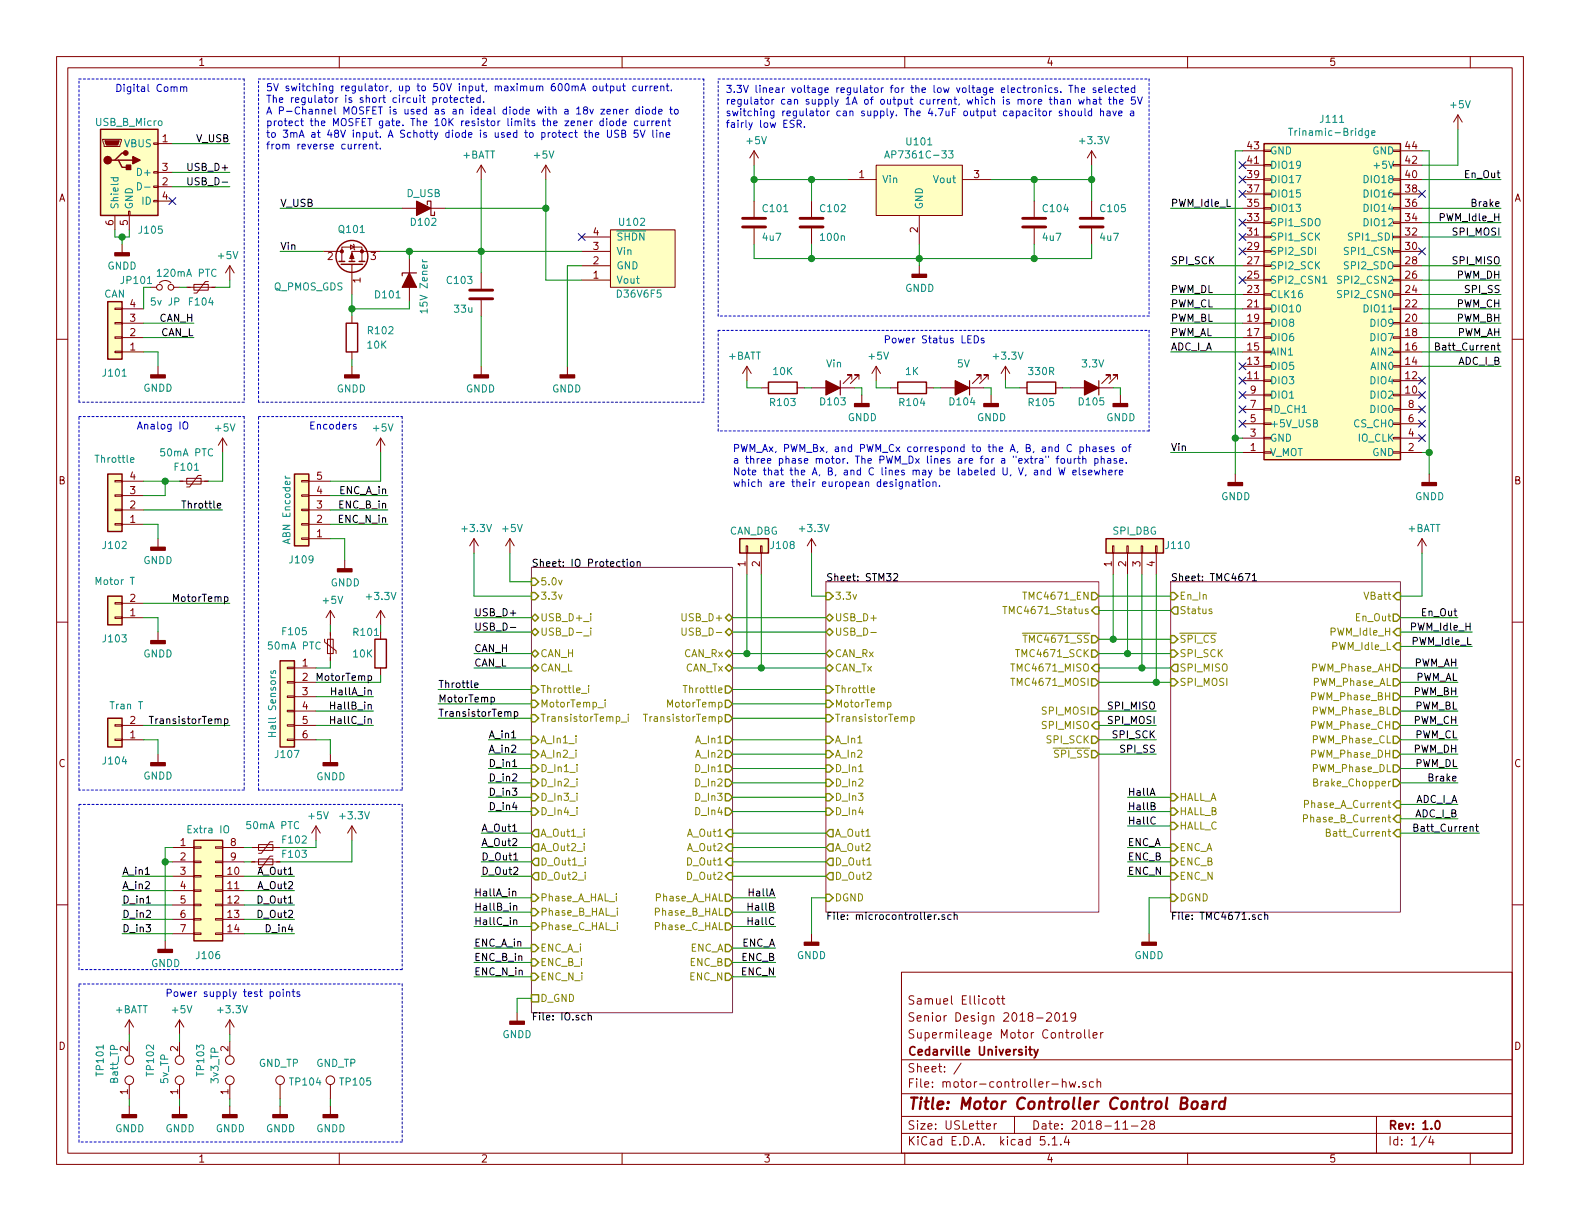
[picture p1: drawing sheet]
<svg xmlns="http://www.w3.org/2000/svg" width="279mm" height="216mm" viewBox="0 0 279 216" stroke-linecap="round" stroke-linejoin="round" font-family="sans-serif">
<defs><g id="words">
<text font-size="2.8" fill="#840000" x="160.4" y="196.2">Title: Motor Controller Control Board</text>
<g font-size="2.1" fill="#840000">
<text x="160.4" y="177.6">Samuel Ellicott</text>
<text x="160.4" y="183.6">Supermileage Motor Controller</text>
<text x="160.4" y="180.6">Senior Design 2018-2019</text>
<text x="160.4" y="189.6">Sheet: /</text>
<text x="160.4" y="186.6">Cedarville University</text>
<text x="160.4" y="192.3">File: motor-controller-hw.sch</text>
<text x="160.4" y="202.5">KiCad E.D.A. kicad 5.1.4</text>
<text x="160.4" y="199.7">Size: USLetter</text>
<text x="182.4" y="199.7">Date: 2018-11-28</text>
<text x="245.4" y="199.7">Rev: 1.0</text>
<text x="245.4" y="202.5">Id: 1/4</text>
</g>
<g font-size="1.8" fill="#840000">
<text x="35" y="11.6">1</text>
<text x="85" y="11.6">2</text>
<text x="135" y="11.6">3</text>
<text x="185" y="11.6">4</text>
<text x="235" y="11.6">5</text>
<text x="28.7" y="25.1">1</text>
<text x="220.6" y="29">41</text>
<text x="220.6" y="26.4">43</text>
<text x="248.6" y="29">42</text>
<text x="248.6" y="26.4">44</text>
<text x="10.4" y="35.6">A</text>
<text x="28.7" y="32.8">2</text>
<text x="28.7" y="30.2">3</text>
<text x="28.7" y="35.3">4</text>
<text x="151.9" y="31.5">1</text>
<text x="172.2" y="31.5">3</text>
<text x="220.6" y="34">37</text>
<text x="220.6" y="31.5">39</text>
<text x="248.6" y="34">38</text>
<text x="248.6" y="31.5">40</text>
<text x="267.8" y="35.6">A</text>
<text x="20.1" y="39.9" transform="rotate(-90 20.1 39.9)">6</text>
<text x="22.6" y="39.9" transform="rotate(-90 22.6 39.9)">5</text>
<text x="104.9" y="41.7">4</text>
<text x="162.3" y="41.1" transform="rotate(-90 162.3 41.1)">2</text>
<text x="220.6" y="41.7">31</text>
<text x="220.6" y="39.1">33</text>
<text x="220.6" y="36.6">35</text>
<text x="248.6" y="41.7">32</text>
<text x="248.6" y="39.1">34</text>
<text x="248.6" y="36.6">36</text>
<text x="57.9" y="46">2</text>
<text x="65.6" y="46">3</text>
<text x="104.9" y="46.7">2</text>
<text x="104.9" y="44.2">3</text>
<text x="220.6" y="46.7">27</text>
<text x="220.6" y="44.2">29</text>
<text x="248.6" y="46.7">28</text>
<text x="248.6" y="44.2">30</text>
<text x="63.8" y="50" transform="rotate(-90 63.8 50)">1</text>
<text x="104.9" y="49.3">1</text>
<text x="220.6" y="51.8">23</text>
<text x="220.6" y="49.3">25</text>
<text x="248.6" y="51.8">24</text>
<text x="248.6" y="49.3">26</text>
<text x="23" y="59.4">2</text>
<text x="23" y="56.9">3</text>
<text x="23" y="54.4">4</text>
<text x="220.6" y="59.4">17</text>
<text x="220.6" y="56.9">19</text>
<text x="220.6" y="54.4">21</text>
<text x="248.6" y="59.4">18</text>
<text x="248.6" y="56.9">20</text>
<text x="248.6" y="54.4">22</text>
<text x="23" y="62">1</text>
<text x="220.6" y="64.5">13</text>
<text x="220.6" y="62">15</text>
<text x="248.6" y="64.5">14</text>
<text x="248.6" y="62">16</text>
<text x="220.6" y="67.1">11</text>
<text x="221.1" y="69.6">9</text>
<text x="248.6" y="69.6">10</text>
<text x="248.6" y="67.1">12</text>
<text x="221.1" y="77.2">3</text>
<text x="221.1" y="74.7">5</text>
<text x="221.1" y="72.1">7</text>
<text x="249.1" y="77.2">4</text>
<text x="249.1" y="74.7">6</text>
<text x="249.1" y="72.1">8</text>
<text x="221.1" y="79.8">1</text>
<text x="249.1" y="79.8">2</text>
<text x="10.4" y="85.6">B</text>
<text x="23" y="89.9">2</text>
<text x="23" y="87.4">3</text>
<text x="23" y="84.8">4</text>
<text x="56" y="89.9">3</text>
<text x="56" y="87.4">4</text>
<text x="56" y="84.8">5</text>
<text x="267.8" y="85.6">B</text>
<text x="23" y="92.5">1</text>
<text x="56" y="95">1</text>
<text x="56" y="92.5">2</text>
<text x="131.8" y="100.2" transform="rotate(-90 131.8 100.2)">1</text>
<text x="134.4" y="100.2" transform="rotate(-90 134.4 100.2)">2</text>
<text x="196.6" y="100.2" transform="rotate(-90 196.6 100.2)">1</text>
<text x="199.1" y="100.2" transform="rotate(-90 199.1 100.2)">2</text>
<text x="201.7" y="100.2" transform="rotate(-90 201.7 100.2)">3</text>
<text x="204.2" y="100.2" transform="rotate(-90 204.2 100.2)">4</text>
<text x="23" y="106.4">2</text>
<text x="23" y="109">1</text>
<text x="53.5" y="117.9">1</text>
<text x="53.5" y="120.4">2</text>
<text x="53.5" y="122.9">3</text>
<text x="53.5" y="125.5">4</text>
<text x="23" y="130.6">1</text>
<text x="23" y="128">2</text>
<text x="53.5" y="128">5</text>
<text x="53.5" y="130.6">6</text>
<text x="10.4" y="135.6">C</text>
<text x="267.8" y="135.6">C</text>
<text x="31.9" y="149.6">1</text>
<text x="40.8" y="149.6">8</text>
<text x="31.9" y="152.1">2</text>
<text x="31.9" y="154.7">3</text>
<text x="40.3" y="154.7">10</text>
<text x="40.8" y="152.1">9</text>
<text x="31.9" y="157.2">4</text>
<text x="31.9" y="159.8">5</text>
<text x="40.3" y="157.2">11</text>
<text x="40.3" y="159.8">12</text>
<text x="31.9" y="162.3">6</text>
<text x="31.9" y="164.8">7</text>
<text x="40.3" y="162.3">13</text>
<text x="40.3" y="164.8">14</text>
<text x="10.4" y="185.6">D</text>
<text x="22.6" y="185.9" transform="rotate(-90 22.6 185.9)">2</text>
<text x="31.5" y="185.9" transform="rotate(-90 31.5 185.9)">2</text>
<text x="40.4" y="185.9" transform="rotate(-90 40.4 185.9)">2</text>
<text x="267.8" y="185.6">D</text>
<text x="22.6" y="193.5" transform="rotate(-90 22.6 193.5)">1</text>
<text x="31.5" y="193.5" transform="rotate(-90 31.5 193.5)">1</text>
<text x="40.4" y="193.5" transform="rotate(-90 40.4 193.5)">1</text>
<text x="35" y="205.5">1</text>
<text x="85" y="205.5">2</text>
<text x="135" y="205.5">3</text>
<text x="185" y="205.5">4</text>
<text x="235" y="205.5">5</text>
</g>
<g font-size="1.8" fill="#0000c2">
<text x="20.3" y="16.3">Digital Comm</text>
<text x="47" y="16.1">5V switching regulator, up to 50V input, maximum 600mA output current.</text>
<text x="128.3" y="16.4">3.3V linear voltage regulator for the low voltage electronics. The selected</text>
<text x="47" y="18.2">The regulator is short circuit protected.</text>
<text x="47" y="20.2">A P-Channel MOSFET is used as an ideal diode with a 18v zener diode to</text>
<text x="47" y="22.3">protect the MOSFET gate. The 10K resistor limits the zener diode current</text>
<text x="128.3" y="18.5">regulator can supply 1A of output current, which is more than what the 5V</text>
<text x="128.3" y="20.5">switching regulator can supply. The 4.7uF output capacitor should have a</text>
<text x="128.3" y="22.6">fairly low ESR.</text>
<text x="47" y="24.4">to 3mA at 48V input. A Schotty diode is used to protect the USB 5V line</text>
<text x="47" y="26.4">from reverse current.</text>
<text x="156.2" y="60.7">Power Status LEDs</text>
<text x="24.1" y="75.9">Analog IO</text>
<text x="54.6" y="75.9">Encoders</text>
<text x="129.5" y="79.9">PWM_Ax, PWM_Bx, and PWM_Cx correspond to the A, B, and C phases of</text>
<text x="129.5" y="82">a three phase motor. The PWM_Dx lines are for a &quot;extra&quot; fourth phase.</text>
<text x="129.5" y="84">Note that the A, B, and C lines may be labeled U, V, and W elsewhere</text>
<text x="129.5" y="86.1">which are their european designation.</text>
<text x="29.2" y="176.3">Power supply test points</text>
</g>
<g font-size="1.8" fill="#008484">
<text x="17" y="22.3">USB_B_Micro</text>
<text x="233.6" y="21.7">J111</text>
<text x="256.6" y="19.2">+5V</text>
<text x="22" y="26">VBUS</text>
<text x="81.8" y="28">+BATT</text>
<text x="94.5" y="28">+5V</text>
<text x="132.1" y="25.5">+5V</text>
<text x="157.5" y="28">AP7361C-33</text>
<text x="160.5" y="25.7">U101</text>
<text x="191.1" y="25.5">+3.3V</text>
<text x="224.5" y="29.8">DIO19</text>
<text x="224.5" y="27.3">GND</text>
<text x="228.8" y="24">Trinamic-Bridge</text>
<text x="242.7" y="27.3">GND</text>
<text x="243.4" y="29.8">+5V</text>
<text x="24.6" y="31.1">D+</text>
<text x="71.9" y="34.8">D_USB</text>
<text x="156" y="32.4">Vin</text>
<text x="165.2" y="32.4">Vout</text>
<text x="224.5" y="34.9">DIO15</text>
<text x="224.5" y="32.4">DIO17</text>
<text x="241.5" y="34.9">DIO16</text>
<text x="241.5" y="32.4">DIO18</text>
<text x="21" y="37.1" transform="rotate(-90 21 37.1)">Shield</text>
<text x="23.5" y="37.1" transform="rotate(-90 23.5 37.1)">GND</text>
<text x="24.7" y="41.3">J105</text>
<text x="25.1" y="36.2">ID</text>
<text x="60" y="41.2">Q101</text>
<text x="72.8" y="39.9">D102</text>
<text x="109.7" y="39.9">U102</text>
<text x="135" y="37.5">C101</text>
<text x="145.2" y="37.5">C102</text>
<text x="163.2" y="37.1" transform="rotate(-90 163.2 37.1)">GND</text>
<text x="184.6" y="37.5">C104</text>
<text x="194.7" y="37.5">C105</text>
<text x="224.5" y="40">SPI1_SDO</text>
<text x="224.5" y="37.5">DIO13</text>
<text x="241.5" y="40">DIO12</text>
<text x="241.5" y="37.5">DIO14</text>
<text x="19" y="47.7">GNDD</text>
<text x="38.7" y="45.8">+5V</text>
<text x="109" y="47.6">GND</text>
<text x="109" y="45.1">Vin</text>
<text x="109" y="42.5">SHDN</text>
<text x="135" y="42.6">4u7</text>
<text x="145.2" y="42.6">100n</text>
<text x="184.5" y="42.6">4u7</text>
<text x="194.6" y="42.6">4u7</text>
<text x="224.5" y="47.6">SPI2_SCK</text>
<text x="224.5" y="45.1">SPI2_SDI</text>
<text x="224.5" y="42.5">SPI1_SCK</text>
<text x="238" y="47.6">SPI2_SDO</text>
<text x="238.1" y="45.1">SPI1_CSN</text>
<text x="238.9" y="42.5">SPI1_SDI</text>
<text x="18.4" y="52.6">CAN</text>
<text x="28.1" y="48.9">120mA PTC</text>
<text x="48.4" y="51.4">Q_PMOS_GDS</text>
<text x="66.5" y="52.8">D101</text>
<text x="79.2" y="50.2">C103</text>
<text x="109" y="50.2">Vout</text>
<text x="109.3" y="52.6">D36V6F5</text>
<text x="160.1" y="51.6">GNDD</text>
<text x="224.5" y="52.7">CLK16</text>
<text x="224.5" y="50.2">SPI2_CSN1</text>
<text x="237.1" y="52.7">SPI2_CSN0</text>
<text x="237.1" y="50.2">SPI2_CSN2</text>
<text x="26.9" y="54">5v JP</text>
<text x="33.6" y="54">F104</text>
<text x="65.2" y="59.1">R102</text>
<text x="75.6" y="54.9" transform="rotate(-90 75.6 54.9)">15V Zener</text>
<text x="80.4" y="55.3">33u</text>
<text x="224.5" y="57.8">DIO8</text>
<text x="224.5" y="55.2">DIO10</text>
<text x="241.5" y="55.2">DIO11</text>
<text x="242.5" y="57.8">DIO9</text>
<text x="65" y="61.6">10K</text>
<text x="128.8" y="63.6">+BATT</text>
<text x="146.2" y="65">Vin</text>
<text x="153.7" y="63.6">+5V</text>
<text x="169.3" y="65">5V</text>
<text x="175.8" y="63.6">+3.3V</text>
<text x="191.4" y="65">3.3V</text>
<text x="224.5" y="65.4">DIO5</text>
<text x="224.5" y="62.9">AIN1</text>
<text x="224.5" y="60.3">DIO6</text>
<text x="242.5" y="60.3">DIO7</text>
<text x="242.6" y="65.4">AIN0</text>
<text x="242.6" y="62.9">AIN2</text>
<text x="18.3" y="66.6">J101</text>
<text x="25.3" y="69.3">GNDD</text>
<text x="59.5" y="69.4">GNDD</text>
<text x="82.4" y="69.4">GNDD</text>
<text x="97.6" y="69.4">GNDD</text>
<text x="136.3" y="71.8">R103</text>
<text x="136.8" y="66.3">10K</text>
<text x="145.2" y="71.7">D103</text>
<text x="159.2" y="71.8">R104</text>
<text x="160.2" y="66.3">1K</text>
<text x="168" y="71.7">D104</text>
<text x="182" y="71.8">R105</text>
<text x="182" y="66.3">330R</text>
<text x="190.9" y="71.7">D105</text>
<text x="224.5" y="67.9">DIO3</text>
<text x="224.5" y="70.5">DIO1</text>
<text x="242.5" y="70.5">DIO2</text>
<text x="242.5" y="67.9">DIO4</text>
<text x="38.2" y="76.3">+5V</text>
<text x="66.1" y="76.3">+5V</text>
<text x="149.9" y="74.5">GNDD</text>
<text x="172.8" y="74.5">GNDD</text>
<text x="195.6" y="74.5">GNDD</text>
<text x="224.5" y="75.6">+5V_USB</text>
<text x="224.5" y="73">ID_CH1</text>
<text x="239.6" y="75.6">CS_CH0</text>
<text x="242.5" y="73">DIO0</text>
<text x="17" y="81.8">Throttle</text>
<text x="28.6" y="80.7">50mA PTC</text>
<text x="31" y="83.2">F101</text>
<text x="224.5" y="80.6">V_MOT</text>
<text x="224.5" y="78.1">GND</text>
<text x="240.2" y="78.1">IO_CLK</text>
<text x="242.7" y="80.6">GND</text>
<text x="216" y="88.4">GNDD</text>
<text x="250.2" y="88.4">GNDD</text>
<text x="51.4" y="95.9" transform="rotate(-90 51.4 95.9)">ABN Encoder</text>
<text x="81.9" y="94.1">+3.3V</text>
<text x="89" y="94.1">+5V</text>
<text x="129" y="94.5">CAN_DBG</text>
<text x="141.6" y="94.1">+3.3V</text>
<text x="196.8" y="94.5">SPI_DBG</text>
<text x="249" y="94.1">+BATT</text>
<text x="18.3" y="97.1">J102</text>
<text x="25.3" y="99.7">GNDD</text>
<text x="51.4" y="99.6">J109</text>
<text x="136.4" y="97.1">J108</text>
<text x="206.3" y="97.1">J110</text>
<text x="17.1" y="103.4">Motor T</text>
<text x="57.2" y="106.8">+5V</text>
<text x="58.5" y="103.7">GNDD</text>
<text x="65" y="106.1">+3.3V</text>
<text x="18.3" y="113.6">J103</text>
<text x="50.1" y="112.3">F105</text>
<text x="62.6" y="112.4">R101</text>
<text x="25.3" y="116.3">GNDD</text>
<text x="47.6" y="114.9">50mA PTC</text>
<text x="62.5" y="116.3">10K</text>
<text x="19.7" y="125.4">Tran T</text>
<text x="48.8" y="129.8" transform="rotate(-90 48.8 129.8)">Hall Sensors</text>
<text x="18.3" y="135.2">J104</text>
<text x="25.3" y="137.8">GNDD</text>
<text x="48.8" y="134">J107</text>
<text x="55.9" y="138">GNDD</text>
<text x="33.5" y="147.3">Extra IO</text>
<text x="43.8" y="146.6">50mA PTC</text>
<text x="50.1" y="149.1">F102</text>
<text x="54.7" y="144.9">+5V</text>
<text x="60.3" y="144.9">+3.3V</text>
<text x="50.1" y="151.7">F103</text>
<text x="26.7" y="171">GNDD</text>
<text x="34.9" y="169.6">J106</text>
<text x="140.9" y="169.6">GNDD</text>
<text x="200.6" y="169.6">GNDD</text>
<text x="20.4" y="179.2">+BATT</text>
<text x="30.5" y="179.2">+5V</text>
<text x="38.7" y="179.2">+3.3V</text>
<text x="88.8" y="183.6">GNDD</text>
<text x="18.3" y="190.1" transform="rotate(-90 18.3 190.1)">TP101</text>
<text x="20.9" y="191.5" transform="rotate(-90 20.9 191.5)">Batt_TP</text>
<text x="27.2" y="190.1" transform="rotate(-90 27.2 190.1)">TP102</text>
<text x="29.8" y="191.6" transform="rotate(-90 29.8 191.6)">5v_TP</text>
<text x="36.1" y="190.1" transform="rotate(-90 36.1 190.1)">TP103</text>
<text x="38.7" y="191.5" transform="rotate(-90 38.7 191.5)">3v3_TP</text>
<text x="45.7" y="188.6">GND_TP</text>
<text x="51.4" y="191.9">TP104</text>
<text x="55.9" y="188.6">GND_TP</text>
<text x="60.3" y="191.9">TP105</text>
<text x="20.4" y="200.2">GNDD</text>
<text x="29.3" y="200.2">GNDD</text>
<text x="38.2" y="200.2">GNDD</text>
<text x="47" y="200.2">GNDD</text>
<text x="55.9" y="200.2">GNDD</text>
</g>
<g font-size="1.8">
<text x="34.7" y="25.1">V_USB</text>
<text x="33.6" y="30.2">USB_D+</text>
<text x="34.1" y="32.8">USB_D-</text>
<text x="259.1" y="31.5">En_Out</text>
<text x="49.5" y="36.6">V_USB</text>
<text x="207" y="36.6">PWM_Idle_L</text>
<text x="254.8" y="39.1">PWM_Idle_H</text>
<text x="257.1" y="41.7">SPI_MOSI</text>
<text x="260.5" y="36.6">Brake</text>
<text x="49.5" y="44.2">Vin</text>
<text x="207" y="46.7">SPI_SCK</text>
<text x="257.1" y="46.7">SPI_MISO</text>
<text x="207" y="51.8">PWM_DL</text>
<text x="257.6" y="49.3">PWM_DH</text>
<text x="259.2" y="51.8">SPI_SS</text>
<text x="28.2" y="56.9">CAN_H</text>
<text x="28.4" y="59.4">CAN_L</text>
<text x="207" y="59.4">PWM_AL</text>
<text x="207" y="54.4">PWM_CL</text>
<text x="207" y="56.9">PWM_BL</text>
<text x="257.6" y="59.4">PWM_AH</text>
<text x="257.6" y="54.4">PWM_CH</text>
<text x="257.6" y="56.9">PWM_BH</text>
<text x="207" y="62">ADC_I_A</text>
<text x="254.6" y="62">Batt_Current</text>
<text x="257.9" y="64.5">ADC_I_B</text>
<text x="207" y="79.8">Vin</text>
<text x="32.8" y="89.9">Throttle</text>
<text x="60" y="89.9">ENC_B_in</text>
<text x="60" y="87.4">ENC_A_in</text>
<text x="60" y="92.5">ENC_N_in</text>
<text x="94" y="100.2">Sheet: IO Protection</text>
<text x="31" y="106.4">MotorTemp</text>
<text x="146" y="102.8">Sheet: STM32</text>
<text x="207" y="102.8">Sheet: TMC4671</text>
<text x="83.8" y="111.5">USB_D-</text>
<text x="83.8" y="109">USB_D+</text>
<text x="249.7" y="111.5">PWM_Idle_H</text>
<text x="251.5" y="109">En_Out</text>
<text x="83.8" y="117.9">CAN_L</text>
<text x="83.8" y="115.3">CAN_H</text>
<text x="249.9" y="114">PWM_Idle_L</text>
<text x="250" y="117.9">PWM_AH</text>
<text x="56.4" y="120.4">MotorTemp</text>
<text x="59" y="125.5">HallB_in</text>
<text x="59" y="122.9">HallA_in</text>
<text x="77.5" y="124.2">MotorTemp</text>
<text x="77.5" y="121.7">Throttle</text>
<text x="196.1" y="125.5">SPI_MISO</text>
<text x="250" y="122.9">PWM_BH</text>
<text x="250.1" y="120.4">PWM_AL</text>
<text x="250.1" y="125.5">PWM_BL</text>
<text x="27.3" y="128">TransistorTemp</text>
<text x="59" y="128">HallC_in</text>
<text x="77.5" y="126.7">TransistorTemp</text>
<text x="86.4" y="130.6">A_in1</text>
<text x="196.1" y="128">SPI_MOSI</text>
<text x="196.9" y="130.6">SPI_SCK</text>
<text x="250" y="128">PWM_CH</text>
<text x="250.1" y="130.6">PWM_CL</text>
<text x="86.4" y="135.6">D_in1</text>
<text x="86.4" y="133.1">A_in2</text>
<text x="198.3" y="133.1">SPI_SS</text>
<text x="250" y="133.1">PWM_DH</text>
<text x="250.1" y="135.6">PWM_DL</text>
<text x="86.4" y="138.2">D_in2</text>
<text x="86.4" y="143.3">D_in4</text>
<text x="86.4" y="140.7">D_in3</text>
<text x="199.4" y="140.7">HallA</text>
<text x="199.4" y="143.3">HallB</text>
<text x="250.2" y="142">ADC_I_A</text>
<text x="252.9" y="138.2">Brake</text>
<text x="85.1" y="147.1">A_Out1</text>
<text x="85.1" y="149.6">A_Out2</text>
<text x="199.4" y="149.6">ENC_A</text>
<text x="199.4" y="145.8">HallC</text>
<text x="250.2" y="144.5">ADC_I_B</text>
<text x="250.8" y="147.1">Batt_Current</text>
<text x="21.6" y="154.7">A_in1</text>
<text x="45.8" y="154.7">A_Out1</text>
<text x="85.1" y="154.7">D_Out2</text>
<text x="85.1" y="152.1">D_Out1</text>
<text x="199.4" y="154.7">ENC_N</text>
<text x="199.4" y="152.1">ENC_B</text>
<text x="21.6" y="159.8">D_in1</text>
<text x="21.6" y="157.2">A_in2</text>
<text x="45.8" y="159.8">D_Out1</text>
<text x="45.8" y="157.2">A_Out2</text>
<text x="83.8" y="161">HallB_in</text>
<text x="83.8" y="158.5">HallA_in</text>
<text x="132.6" y="161">HallB</text>
<text x="132.6" y="158.5">HallA</text>
<text x="21.6" y="164.8">D_in3</text>
<text x="21.6" y="162.3">D_in2</text>
<text x="45.8" y="162.3">D_Out2</text>
<text x="47.2" y="164.8">D_in4</text>
<text x="83.8" y="167.4">ENC_A_in</text>
<text x="83.8" y="163.6">HallC_in</text>
<text x="131.2" y="167.4">ENC_A</text>
<text x="132.6" y="163.6">HallC</text>
<text x="146" y="162.7">File: microcontroller.sch</text>
<text x="207" y="162.7">File: TMC4671.sch</text>
<text x="83.8" y="172.5">ENC_N_in</text>
<text x="83.8" y="169.9">ENC_B_in</text>
<text x="131.2" y="169.9">ENC_B</text>
<text x="131.2" y="172.5">ENC_N</text>
<text x="94" y="180.4">File: IO.sch</text>
</g>
<text font-size="1.8" fill="#008400" x="21.6" y="50.2">JP101</text>
<g font-size="1.8" fill="#848400">
<text x="95.5" y="106">3.3v</text>
<text x="95.5" y="103.5">5.0v</text>
<text x="147.6" y="106">3.3v</text>
<text x="181.6" y="106">TMC4671_EN</text>
<text x="208.5" y="106">En_In</text>
<text x="241.5" y="106">VBatt</text>
<text x="95.5" y="109.9">USB_D+_i</text>
<text x="95.5" y="112.4">USB_D-_i</text>
<text x="121" y="109.9">USB_D+</text>
<text x="121.4" y="112.4">USB_D-</text>
<text x="147.6" y="109.9">USB_D+</text>
<text x="147.6" y="112.4">USB_D-</text>
<text x="178.6" y="108.6">TMC4671_Status</text>
<text x="181.7" y="113.7">TMC4671_SS</text>
<text x="208.5" y="113.7">SPI_CS</text>
<text x="208.5" y="108.6">Status</text>
<text x="235.5" y="112.4">PWM_Idle_H</text>
<text x="239.8" y="109.9">En_Out</text>
<text x="95.5" y="116.2">CAN_H</text>
<text x="95.5" y="118.7">CAN_L</text>
<text x="120.9" y="116.2">CAN_Rx</text>
<text x="121.1" y="118.7">CAN_Tx</text>
<text x="147.6" y="116.2">CAN_Rx</text>
<text x="147.6" y="118.7">CAN_Tx</text>
<text x="179.5" y="118.7">TMC4671_MISO</text>
<text x="180.3" y="116.2">TMC4671_SCK</text>
<text x="208.5" y="116.2">SPI_SCK</text>
<text x="208.5" y="118.7">SPI_MISO</text>
<text x="232.1" y="118.7">PWM_Phase_AH</text>
<text x="235.7" y="114.9">PWM_Idle_L</text>
<text x="95.5" y="122.6">Throttle_i</text>
<text x="95.5" y="125.1">MotorTemp_i</text>
<text x="118.4" y="125.1">MotorTemp</text>
<text x="121.4" y="122.6">Throttle</text>
<text x="147.6" y="122.6">Throttle</text>
<text x="147.6" y="125.1">MotorTemp</text>
<text x="179.5" y="121.3">TMC4671_MOSI</text>
<text x="208.5" y="121.3">SPI_MOSI</text>
<text x="232.1" y="123.8">PWM_Phase_BH</text>
<text x="232.3" y="121.3">PWM_Phase_AL</text>
<text x="95.5" y="127.6">TransistorTemp_i</text>
<text x="95.5" y="131.4">A_In1_i</text>
<text x="114.7" y="127.6">TransistorTemp</text>
<text x="123.2" y="131.4">A_In1</text>
<text x="147.6" y="127.6">TransistorTemp</text>
<text x="147.6" y="131.4">A_In1</text>
<text x="184.4" y="128.9">SPI_MISO</text>
<text x="184.4" y="126.4">SPI_MOSI</text>
<text x="185.2" y="131.4">SPI_SCK</text>
<text x="232.1" y="128.9">PWM_Phase_CH</text>
<text x="232.3" y="126.4">PWM_Phase_BL</text>
<text x="232.3" y="131.4">PWM_Phase_CL</text>
<text x="95.5" y="134">A_In2_i</text>
<text x="95.5" y="136.5">D_In1_i</text>
<text x="123.2" y="134">A_In2</text>
<text x="123.2" y="136.5">D_In1</text>
<text x="147.6" y="134">A_In2</text>
<text x="147.6" y="136.5">D_In1</text>
<text x="186.6" y="134">SPI_SS</text>
<text x="232.1" y="134">PWM_Phase_DH</text>
<text x="232.3" y="136.5">PWM_Phase_DL</text>
<text x="95.5" y="139.1">D_In2_i</text>
<text x="95.5" y="141.6">D_In3_i</text>
<text x="123.2" y="139.1">D_In2</text>
<text x="123.2" y="141.6">D_In3</text>
<text x="147.6" y="139.1">D_In2</text>
<text x="147.6" y="141.6">D_In3</text>
<text x="208.5" y="141.6">HALL_A</text>
<text x="231.3" y="142.9">Phase_A_Current</text>
<text x="232.9" y="139.1">Brake_Chopper</text>
<text x="95.5" y="144.1">D_In4_i</text>
<text x="95.5" y="148">A_Out1_i</text>
<text x="121.7" y="148">A_Out1</text>
<text x="123.2" y="144.1">D_In4</text>
<text x="147.6" y="144.1">D_In4</text>
<text x="147.6" y="148">A_Out1</text>
<text x="208.5" y="144.1">HALL_B</text>
<text x="208.5" y="146.7">HALL_C</text>
<text x="231.3" y="145.4">Phase_B_Current</text>
<text x="235.3" y="148">Batt_Current</text>
<text x="95.5" y="150.5">A_Out2_i</text>
<text x="95.5" y="153">D_Out1_i</text>
<text x="95.5" y="155.6">D_Out2_i</text>
<text x="121.7" y="150.5">A_Out2</text>
<text x="121.7" y="153">D_Out1</text>
<text x="121.7" y="155.6">D_Out2</text>
<text x="147.6" y="150.5">A_Out2</text>
<text x="147.6" y="153">D_Out1</text>
<text x="147.6" y="155.6">D_Out2</text>
<text x="208.5" y="150.5">ENC_A</text>
<text x="208.5" y="153">ENC_B</text>
<text x="208.5" y="155.6">ENC_N</text>
<text x="95.5" y="159.4">Phase_A_HAL_i</text>
<text x="95.5" y="161.9">Phase_B_HAL_i</text>
<text x="115.9" y="159.4">Phase_A_HAL</text>
<text x="115.9" y="161.9">Phase_B_HAL</text>
<text x="147.6" y="159.4">DGND</text>
<text x="208.5" y="159.4">DGND</text>
<text x="95.5" y="164.5">Phase_C_HAL_i</text>
<text x="115.9" y="164.5">Phase_C_HAL</text>
<text x="95.5" y="168.3">ENC_A_i</text>
<text x="95.5" y="170.8">ENC_B_i</text>
<text x="95.5" y="173.4">ENC_N_i</text>
<text x="122" y="168.3">ENC_A</text>
<text x="122" y="170.8">ENC_B</text>
<text x="122" y="173.4">ENC_N</text>
<text x="95.5" y="177.2">D_GND</text>
</g>
</g></defs>
<g fill="none" stroke="#840000" stroke-width=".18">
<path d="M10 10h259.4v195.9h-259.4zM12 12h255.4v191.9h-255.4zM60 10v2M110 10v2M160 10v2M210 10v2M260 10v2M18.2 24.6h3.3v.3l-.3 1h-2.8zM20.3 38.1v2.5M22.7 37.3h.3v.8h-.3zM22.9 38.1v2.5M27.2 35.4h.7v.3h-.7z"/>
<path d="M27.2 32.9h.7v.2h-.7zM27.2 30.4h.7v.2h-.7zM27.2 25.3h.7v.2h-.7zM27.9 25.4h2.6M27.9 33h2.6M27.9 30.5h2.6M27.9 35.6h2.6M71.1 36.8h7.6M85.1 29.2v2.6M85.1 29.2l.8 1.3M85.1 29.2l-.8 1.3M96.5 29.2l.8 1.3"/>
<path d="M96.5 29.2v2.6M96.5 29.2l-.7 1.3M133.3 26.7l-.7 1.2M133.3 26.7v2.5M133.3 35.6v2.8M133.3 26.7l.8 1.2M143.5 35.6v2.8M149.9 31.8h5M154.9 29.2h15.3v8.9h-15.3zM162.6 38.1v5.1M170.2 31.8h5.1M182.9 35.6v2.8"/>
<path d="M193 26.7v2.5M193 35.6v2.8M193 26.7l-.7 1.2M193 26.7l.8 1.2M219.7 39.4h3.8M219.7 36.8h3.8M219.7 34.3h3.8M219.7 31.8h3.8M219.7 29.2h3.8M219.7 26.7h3.8M223.5 26.5h1.3v.3h-1.3zM223.5 29.1h1.3v.2h-1.3z"/>
<path d="M223.5 31.6h1.3v.3h-1.3zM223.5 34.2h1.3v.2h-1.3zM223.5 36.7h1.3v.3h-1.3zM223.5 39.2h1.3v.3h-1.3zM246.4 26.5h1.2v.3h-1.2zM246.4 29.1h1.2v.2h-1.2zM246.4 31.6h1.2v.3h-1.2zM246.4 34.2h1.2v.2h-1.2zM246.4 36.7h1.2v.3h-1.2zM246.4 39.2h1.2v.3h-1.2zM247.6 39.4h3.9M247.6 36.8h3.9"/>
<path d="M247.6 34.3h3.9M247.6 31.8h3.9M247.6 29.2h3.9M247.6 26.7h3.9M257.8 20.3l-.8 1.3M257.8 20.3v2.6M257.8 20.3l.8 1.3M10 60h2M20.3 54.5h1.3v.2h-1.3zM20.3 57h1.3v.3h-1.3zM20.3 59.6h1.3v.2h-1.3zM21.6 43.2v1.5"/>
<path d="M21.6 59.7h3.8M21.6 57.2h3.8M21.6 54.6h3.8M26.7 50.8h1M28.2 50a1.41 1.41 0 0 1 2 0M30.7 50.8h1M33 50.8h5.1M34.3 50.3h2.5v1h-2.5zM36.8 49.8h-.5l-1.5 2h-.5M40.6 47v2.5M40.6 47l.8 1.3M40.6 47l-.7 1.3"/>
<path d="M57.1 44.5h3.4M60.5 44.5v-.8h3.5v2.5M60.5 44.5v1.7M62 43.3l.6 .4-.6 .4zM62.2 46.7v.2M62.2 47v5.1M62.2 55.9v1.3M62.5 43.2l.1 .1v.8l.1 .1M67.3 44.5h-5.1v1.7M72.4 45.7v7.6M85.1 48.3v2.8M85.1 53.1v2.8"/>
<path d="M102.9 49.5h5M102.9 47h5M102.9 44.5h5M102.9 41.9h5M107.9 40.6h11.5v10.2h-11.5zM133.3 40.4v2.8M143.5 40.4v2.8M162.6 47v1.5M182.9 40.4v2.8M193 40.4v2.8M219.7 59.7h3.8M219.7 57.2h3.8"/>
<path d="M219.7 54.6h3.8M219.7 52.1h3.8M219.7 49.5h3.8M219.7 47h3.8M219.7 44.5h3.8M219.7 41.9h3.8M223.5 41.8h1.3v.2h-1.3zM223.5 44.3h1.3v.3h-1.3zM223.5 46.9h1.3v.2h-1.3zM223.5 49.4h1.3v.3h-1.3zM223.5 51.9h1.3v.3h-1.3zM223.5 54.5h1.3v.2h-1.3z"/>
<path d="M223.5 57h1.3v.3h-1.3zM223.5 59.6h1.3v.2h-1.3zM246.4 41.8h1.2v.2h-1.2zM246.4 44.3h1.2v.3h-1.2zM246.4 46.9h1.2v.2h-1.2zM246.4 49.4h1.2v.3h-1.2zM246.4 51.9h1.2v.3h-1.2zM246.4 54.5h1.2v.2h-1.2zM246.4 57h1.2v.3h-1.2zM246.4 59.6h1.2v.2h-1.2zM247.6 59.7h3.9M247.6 57.2h3.9"/>
<path d="M247.6 54.6h3.9M247.6 52.1h3.9M247.6 49.5h3.9M247.6 47h3.9M247.6 44.5h3.9M247.6 41.9h3.9M267.4 60h2M20.3 62.1h1.3v.3h-1.3zM21.6 62.2h3.8M27.9 64.8v1.5M39.4 77.5l-.8 1.2M39.4 77.5v2.5"/>
<path d="M39.4 77.5l.7 1.2M62.2 62.2v1.3M62.2 64.8v1.5M67.3 77.5v2.5M67.3 77.5l-.8 1.2M67.3 77.5l.8 1.2M85.1 64.8v1.5M100.3 64.8v1.5M132.1 64.8v2.5M132.1 64.8l.7 1.2M132.1 64.8l-.8 1.2M134.6 68.6h1.3"/>
<path d="M141 68.6h1.2M143.5 68.6h7.6M150.6 67.1v-.8h-.7h.7l-1.5 1.5M151.9 67.1v-.8h-.8h.8l-1.5 1.5M152.4 69.9v1.5M154.9 64.8l-.7 1.2M154.9 64.8v2.5M154.9 64.8l.8 1.2M157.5 68.6h1.2M163.8 68.6h1.3M166.4 68.6h7.6M173.5 67.1v-.8h-.8h.8l-1.5 1.5"/>
<path d="M174.8 67.1v-.8h-.8h.8l-1.6 1.5M175.3 69.9v1.5M177.8 64.8l-.8 1.2M177.8 64.8v2.5M177.8 64.8l.8 1.2M180.3 68.6h1.3M186.7 68.6h1.3M189.2 68.6h7.6M196.3 67.1v-.8h-.7h.7l-1.5 1.5M197.6 67.1v-.8h-.8h.8l-1.5 1.5M198.1 69.9v1.5M219.7 69.9h3.8"/>
<path d="M219.7 67.3h3.8M219.7 64.8h3.8M219.7 62.2h3.8M219.7 77.5h3.8M219.7 74.9h3.8M219.7 72.4h3.8M223.5 62.1h1.3v.3h-1.3zM223.5 64.6h1.3v.3h-1.3zM223.5 67.2h1.3v.2h-1.3zM223.5 69.7h1.3v.3h-1.3zM223.5 72.3h1.3v.2h-1.3zM223.5 74.8h1.3v.3h-1.3z"/>
<path d="M223.5 77.3h1.3v.3h-1.3zM223.5 79.9h1.3v.2h-1.3zM246.4 62.1h1.2v.3h-1.2zM246.4 64.6h1.2v.3h-1.2zM246.4 67.2h1.2v.2h-1.2zM246.4 69.7h1.2v.3h-1.2zM246.4 72.3h1.2v.2h-1.2zM246.4 74.8h1.2v.3h-1.2zM246.4 77.3h1.2v.3h-1.2zM246.4 79.9h1.2v.2h-1.2zM247.6 69.9h3.9M247.6 67.3h3.9"/>
<path d="M247.6 64.8h3.9M247.6 62.2h3.9M247.6 77.5h3.9M247.6 74.9h3.9M247.6 72.4h3.9M20.3 85h1.3v.2h-1.3zM20.3 87.5h1.3v.3h-1.3zM20.3 90h1.3v.3h-1.3zM20.3 92.6h1.3v.2h-1.3zM21.6 85.1h3.8M21.6 92.7h3.8M21.6 90.2h3.8"/>
<path d="M21.6 87.6h3.8M27.9 95.3v1.5M31.7 85.1h5.1M33 84.6h2.6v1h-2.6zM35.6 84.1h-.5l-1.6 2h-.5M53.3 85h1.3v.2h-1.3zM53.3 87.5h1.3v.3h-1.3zM53.3 90h1.3v.3h-1.3zM53.3 92.6h1.3v.2h-1.3zM53.3 95.1h1.3v.3h-1.3zM54.6 85.1h3.8M54.6 95.3h3.8"/>
<path d="M54.6 92.7h3.8M54.6 90.2h3.8M54.6 87.6h3.8M61 99.1v1.5M83.8 95.3l-.7 1.2M83.8 95.3v2.5M83.8 95.3l.8 1.2M90.2 95.3l-.8 1.2M90.2 95.3v2.5M90.2 95.3l.7 1.2M132 96.5h.2v1.3h-.2zM132.1 97.8v3.8"/>
<path d="M134.5 96.5h.2v1.3h-.2zM134.6 97.8v3.8M143.5 95.3v2.5M143.5 95.3l-.8 1.2M143.5 95.3l.8 1.2M196.7 96.5h.3v1.3h-.3zM196.8 97.8v3.8M199.3 96.5h.2v1.3h-.2zM199.4 97.8v3.8M201.8 96.5h.3v1.3h-.3zM201.9 97.8v3.8M204.3 96.5h.3v1.3h-.3z"/>
<path d="M204.5 97.8v3.8M218.4 83.8v1.5M219.7 80h3.8M247.6 80h3.9M251.5 95.3l-.8 1.2M251.5 95.3v2.5M251.5 95.3l.7 1.2M252.7 83.8v1.5M10 110h2M20.3 106.6h1.3v.2h-1.3zM20.3 109.1h1.3v.2h-1.3zM21.6 109.2h3.8"/>
<path d="M21.6 106.7h3.8M27.9 111.8v1.5M50.8 118h1.3v.2h-1.3zM52.1 118.1h3.8M57.4 113v.5l2 1.6v.5M57.9 113h1v2.6h-1zM58.4 108v2.5M58.4 111.8v5M58.4 108l-.7 1.2M58.4 108l.8 1.2M67.3 108l-.8 1.2M67.3 108v2.5"/>
<path d="M67.3 111.8v1.2M67.3 118.1v1.3M67.3 108l.8 1.2M267.4 110h2M20.3 128.1h1.3v.3h-1.3zM20.3 130.7h1.3v.2h-1.3zM21.6 130.8h3.8M21.6 128.3h3.8M27.9 133.4v1.5M50.8 130.7h1.3v.2h-1.3zM50.8 128.1h1.3v.3h-1.3zM50.8 125.6h1.3v.3h-1.3z"/>
<path d="M50.8 123.1h1.3v.2h-1.3zM50.8 120.5h1.3v.3h-1.3zM52.1 130.8h3.8M52.1 128.3h3.8M52.1 120.7h3.8M52.1 123.2h3.8M52.1 125.7h3.8M58.4 133.4v1.5M10 160h2M30.5 149.9h3.8M30.5 152.4h3.8M30.5 154.9h3.8"/>
<path d="M30.5 157.5h3.8M34.3 159.9h1.3v.2h-1.3zM34.3 157.4h1.3v.2h-1.3zM34.3 154.8h1.3v.3h-1.3zM34.3 152.3h1.3v.2h-1.3zM34.3 149.7h1.3v.3h-1.3zM38.1 159.9h1.3v.2h-1.3zM38.1 157.4h1.3v.2h-1.3zM38.1 154.8h1.3v.3h-1.3zM38.1 152.3h1.3v.2h-1.3zM38.1 149.7h1.3v.3h-1.3zM39.4 149.9h3.8"/>
<path d="M39.4 152.4h3.8M39.4 154.9h3.8M39.4 157.5h3.8M44.4 149.9h5.1M44.4 152.4h5.1M45.7 149.4h2.6v1h-2.6zM45.7 151.9h2.6v1h-2.6zM48.3 148.8h-.5l-1.6 2.1h-.5M48.3 151.4h-.5l-1.6 2h-.5M55.9 146.1l-.8 1.2M55.9 146.1v2.5M55.9 146.1l.7 1.2"/>
<path d="M62.2 146.1v2.5M62.2 146.1l-.7 1.2M62.2 146.1l.8 1.2M267.4 160h2M29.2 166.4v1.5M30.5 160h3.8M30.5 162.6h3.8M30.5 165.1h3.8M34.3 165h1.3v.2h-1.3zM34.3 162.4h1.3v.3h-1.3zM38.1 165h1.3v.2h-1.3zM38.1 162.4h1.3v.3h-1.3z"/>
<path d="M39.4 160h3.8M39.4 162.6h3.8M39.4 165.1h3.8M91.4 179.1v1.5M143.5 165.1v1.5M159.4 171.9h108v32h-108zM175.1 176.7l.2-.1 .4 .1v.7l-.2 .2-.4-.2zM176.2 176.6h.6M176.5 176.1v1.3l.3 .2M177.1 176.6h.6M177.3 176.1v1.3l.4 .2M185.1 179.2l.2-.1h.3l.3 .1 .1 .3-1 1.1h1"/>
<path d="M186.7 179.1h.2a.8 .8 0 0 1 .5 .7 .8 .8 0 0 1-.5 .8 1 1 0 0 1-.2-1.5zM187.9 179.5l.5-.4v1.5M190.2 179.7l-.3 .3-.4-.1-.1-.2v-.4l.1-.2h.4l.2 .1a1.19 1.19 0 0 1-.2 1.3l-.4 .1M203.2 165.1v1.5M22.9 180.3v2.6M22.9 184.2v2.5M22.9 191.8v2.5M22.9 195.6v1.5M22.9 180.3l-.8 1.3M22.9 180.3l.7 1.3M31.7 180.3v2.6M31.7 184.2v2.5"/>
<path d="M31.7 191.8v2.5M31.7 195.6v1.5M31.7 180.3l-.7 1.3M31.7 180.3l.8 1.3M40.6 180.3v2.6M40.6 184.2v2.5M40.6 191.8v2.5M40.6 195.6v1.5M40.6 180.3l-.7 1.3M40.6 180.3l.8 1.3M49.5 191.8v2.5M49.5 195.6v1.5"/>
<path d="M58.4 191.8v2.5M58.4 195.6v1.5M159.4 197.4h108M159.4 193.4h108M159.4 187.4h108M170 188l-1.3 1.9M174.4 199.2l.8-.2-.1-.2-.4-.1-.3 .2 .1 .7h.6M175.8 198.7v1M176.2 198.7l-.3 .1-.1 .2M179.4 197.4v3M187.9 191.4v-.1a.37 .37 0 0 1 .6 .2v.8M187.9 190.8v1.5"/>
<path d="M187.9 180.6h.9M189.1 191.3l.3 1 .3-.8 .2 .8 .3-1M189.9 182.6l-.4 .3M190.4 182.7l.3-.1 .4 .1v.7l-.2 .2-.5-.2zM190.8 192.1v.2M191.8 182.1v1.3l.2 .2M192 191.3h-.4l-.2 .2 .1 .2 .5 .1v.4h-.6M192.6 182.1v1.3l.2 .2M193.3 183.1l.7-.2-.1-.2-.4-.1-.2 .2 .1 .7h.5M193.4 191.3h-.5l-.2 .2v.6l.2 .2 .5-.1M194 191.4l.2-.1h.4v1M194 190.8v1.5"/>
<path d="M194.6 182.6v1M195.1 182.6l-.5 .3M198.6 199.7h.8M200.1 199.1h1.1M201.9 198.3l.2-.1h.3l.3 .1v.3v.2l-.9 .9h.9M203.6 198.8l-.3-.3 .1-.2 .2-.1h.4l.2 .3-.1 .2-.6 .2a.48 .48 0 0 0-.1 .6l.2 .2 .5-.2a.48 .48 0 0 0-.1-.6l-.1-.1M243.4 197.4v6.5M60 203.9v2M110 203.9v2M159.4 200.4h108M160 203.9v2M184.7 201h-.7l-.1 .7 .2-.2 .6 .1 .1 .2-.1 .5-.2 .2-.6-.2"/>
<path d="M185.4 202.3v.2M186.1 201.4l.4-.4v1.5M186.1 202.5h.8M187.6 202.3v.2M188.6 200.9l-.4 1.1h1M189 201.5v1M210 203.9v2M252.2 200.9l-1.2 1.9M253 200.9l-.3 1.1h.9M253.4 201.5v1M260 203.9v2"/>
<circle cx="28.2" cy="50.8" r=".51"/>
<circle cx="30.2" cy="50.8" r=".51"/>
<circle cx="22.9" cy="187.5" r=".76"/>
<circle cx="22.9" cy="191" r=".76"/>
<circle cx="31.7" cy="187.5" r=".76"/>
<circle cx="31.7" cy="191" r=".76"/>
<circle cx="40.6" cy="187.5" r=".76"/>
<circle cx="40.6" cy="191" r=".76"/>
<circle cx="49.5" cy="191" r=".76"/>
<circle cx="58.4" cy="191" r=".76"/>
</g>
<path d="M181.9 185.6h.6M182.1 185.1v1.3l.4 .2M182.9 185.6l.3 1M183.6 185.6l-.5 1.3-.2 .2M253.9 198.3l.2-.1a.81 .81 0 0 1 .6 .6 .81 .81 0 0 1-.3 .8l-.1 .1a.79 .79 0 0 1-.4-1.4z" fill="none" stroke="#840000" stroke-width=".3"/>
<path d="M211 194.8a.53 .53 0 0 1 .8 .3l-.1 .6a.54 .54 0 0 1-.5 .4 .54 .54 0 0 1-.5-.4l.1-.6zM212.7 194.8h.8l-.1 1.3M213.5 195.2l-.7 .1a.4 .4 0 0 0-.3 .4 .4 .4 0 0 0 .3 .4l.6-.1M214.5 194.8l-.1 1.3M215.1 194.8a.55 .55 0 0 0-.6 .3M216.6 194.8a.68 .68 0 0 0-1 .3v.8l.3 .2 .6-.1M216.7 194.1l-.2 2" fill="none" stroke="#840000" stroke-width=".41"/>
<path d="M94 100.3h35.5v78.8h-35.5zM146 102.9h48.3v58.4h-48.3zM207 102.9h40.6v58.4h-40.6z" fill="none" stroke="#840084" stroke-width=".18"/>
<g fill="none" stroke="#000" stroke-width=".18">
<path d="M33.2 31.4v1.1l.3 .2 .3-.1 .2-.1v-1.1M253.8 61.2h.6l.1-.4-.7-.2v1.3h.5l.3-.2v-.2l-.3-.3M264.7 61.1h.5M264.9 60.6v1.1l.3 .2M32.2 88.6h.7M110 99.3h.5M110.2 98.9v1.1l.3 .2M110.9 98.9v.1M110.9 99.3v.9M111.6 99.4l.3-.1 .2 .1-.1 .7-.3 .1-.2-.3zM112.7 99.4l.2-.1 .3 .1v.8M112.7 99.3v.9"/>
<path d="M90.2 110.9h1M158 101.5l.5-.1 .2 .4v.2l-.7 .7h.7M220.2 101.4h.9l-.6 1.3M221.5 101.8l.3-.4v1.3M221.5 102.7h.7M26.4 126.7h.7M39.7 127.2l.4-.1 .2 .2-.1 .6h-.5M58.4 124.1v1.3M58.4 126.7v1.2M58.4 127.3h.8M58.4 124.7h.8M83.9 121.2l.7-.1-.1-.3h-.4l-.2 .1 .1 .6h.5"/>
<path d="M86.8 123.3h.4l.3 .2-.2 .6h-.5M90.5 130.5h.7M90.7 135.6h.7M91 125.9l.3-.1 .3 .3-.2 .5h-.4M91 125.8v1.3M25.7 154.6h.7M25.9 159.7h.7M90.7 157.7l.1-.1h.3l.1 .8M90.7 147h.7M90.8 152.1h.8M203.4 140.6l.4-1.2 .4 1.2M203.6 142.5h.5l.1-.2v-.3l-.6-.1v1.3h.4l.2-.1 .1-.4-.3-.2"/>
<path d="M204.3 144.6a.6 .6 0 0 0-.9 .4 .6 .6 0 0 0 .6 .7l.3-.1M250 146.3h.6v-.5l-.6-.1v1.3h.5l.3-.2v-.2l-.3-.3M260.9 146.2h.5M261.1 145.7v1.1l.3 .2M90.8 160.2l.2-.1 .3 .1 .1 .8M90.8 162.8l.2-.1h.3l.1 .8M103.5 179.6l-.4-.1-.2 .3 .1 .5h.5M104 179.7l.2-.2 .3 .1 .1 .8M104 179.1v1.3M165.6 161.7l-.4 .3M166 162.5v.1M167 161.8l-.3-.1-.2 .2 .1 .2 .4 .1v.3h-.5"/>
<path d="M168.2 161.8l-.4-.1-.2 .3 .1 .5h.5M168.7 161.9l.2-.2 .3 .1 .1 .8M168.7 161.3v1.3M223.1 161.8l-.4-.1-.2 .3 .1 .5h.5M223.6 161.9l.2-.2 .3 .1 .1 .8M223.6 161.3v1.3"/>
</g>
<g fill="none" stroke="#848400" stroke-width=".25">
<path d="M94 104.8h.6l.6 .6-.6 .6h-.6zM94 102.2h.6l.6 .7-.6 .6h-.6zM94 115.6l.6-.7 .6 .7-.6 .6zM94 109.2l.6-.6 .6 .6-.6 .7zM94 111.8l.6-.7 .6 .7-.6 .6zM94.6 117.5l.6 .6-.6 .6-.6-.6zM128.3 109.2l.6-.6 .6 .6-.6 .7zM128.3 111.8l.6-.7 .6 .7-.6 .6zM128.3 118.1l.6-.6 .6 .6-.6 .6zM128.9 114.9l.6 .7-.6 .6-.6-.6zM146 104.8h.7l.6 .6-.6 .6h-.7zM146 109.2l.7-.6 .6 .6-.6 .7z"/>
<path d="M146 111.8l.7-.7 .6 .7-.6 .6zM146 115.6l.7-.7 .6 .7-.6 .6zM146 118.1l.7-.6 .6 .6-.6 .6zM193 112.4h.7l.6 .6-.6 .7h-.7zM193 114.9h.7l.6 .7-.6 .6h-.7zM193 104.8h.7l.6 .6-.6 .6h-.7zM193.7 117.5h.6v1.2h-.6l-.7-.6zM193.7 107.3h.6v1.3h-.6l-.7-.6zM207 112.4h.6l.7 .6-.7 .7h-.6zM207 114.9h.6l.7 .7-.7 .6h-.6zM207 104.8h.6l.7 .6-.7 .6h-.6zM207.6 117.5h.7v1.2h-.7l-.6-.6z"/>
<path d="M207.6 107.3h.7v1.3h-.7l-.6-.6zM246.4 117.5h.6l.6 .6-.6 .6h-.6zM246.4 108.6h.6l.6 .6-.6 .7h-.6zM247 104.8h.6v1.2h-.6l-.6-.6zM247 111.1h.6v1.3h-.6l-.6-.6zM247 113.7h.6v1.2h-.6l-.6-.6zM94 121.3h.6l.6 .6-.6 .7h-.6zM94 123.8h.6l.6 .7-.6 .6h-.6zM94 126.4h.6l.6 .6-.6 .6h-.6zM94 130.2h.6l.6 .6-.6 .6h-.6zM94 132.7h.6l.6 .7-.6 .6h-.6zM94 135.3h.6l.6 .6-.6 .6h-.6z"/>
<path d="M94 137.8h.6l.6 .6-.6 .7h-.6zM128.3 121.3h.6l.6 .6-.6 .7h-.6zM128.3 123.8h.6l.6 .7-.6 .6h-.6zM128.3 126.4h.6l.6 .6-.6 .6h-.6zM128.3 130.2h.6l.6 .6-.6 .6h-.6zM128.3 132.7h.6l.6 .7-.6 .6h-.6zM128.3 135.3h.6l.6 .6-.6 .6h-.6zM128.3 137.8h.6l.6 .6-.6 .7h-.6zM146 121.3h.7l.6 .6-.6 .7h-.7zM146 123.8h.7l.6 .7-.6 .6h-.7zM146 126.4h.7l.6 .6-.6 .6h-.7zM146 130.2h.7l.6 .6-.6 .6h-.7z"/>
<path d="M146 132.7h.7l.6 .7-.6 .6h-.7zM146 135.3h.7l.6 .6-.6 .6h-.7zM146 137.8h.7l.6 .6-.6 .7h-.7zM193 120h.7l.6 .7-.6 .6h-.7zM193 132.7h.7l.6 .7-.6 .6h-.7zM193 130.2h.7l.6 .6-.6 .6h-.7zM193 125.1h.7l.6 .6-.6 .7h-.7zM193.7 127.6h.6v1.3h-.6l-.7-.6zM207 120h.6l.7 .7-.7 .6h-.6zM246.4 120h.6l.6 .7-.6 .6h-.6zM246.4 122.6h.6l.6 .6-.6 .6h-.6zM246.4 125.1h.6l.6 .6-.6 .7h-.6z"/>
<path d="M246.4 127.6h.6l.6 .7-.6 .6h-.6zM246.4 130.2h.6l.6 .6-.6 .6h-.6zM246.4 132.7h.6l.6 .7-.6 .6h-.6zM246.4 135.3h.6l.6 .6-.6 .6h-.6zM246.4 137.8h.6l.6 .6-.6 .7h-.6zM94 140.3h.6l.6 .7-.6 .6h-.6zM94 142.9h.6l.6 .6-.6 .6h-.6zM94 158.1h.6l.6 .7-.6 .6h-.6zM94.6 146.7h.6v1.3h-.6l-.6-.7zM94.6 149.2h.6v1.3h-.6l-.6-.6zM94.6 151.8h.6v1.2h-.6l-.6-.6zM94.6 154.3h.6v1.3h-.6l-.6-.7z"/>
<path d="M128.3 140.3h.6l.6 .7-.6 .6h-.6zM128.3 142.9h.6l.6 .6-.6 .6h-.6zM128.3 158.1h.6l.6 .7-.6 .6h-.6zM128.9 146.7h.6v1.3h-.6l-.6-.7zM128.9 149.2h.6v1.3h-.6l-.6-.6zM128.9 151.8h.6v1.2h-.6l-.6-.6zM128.9 154.3h.6v1.3h-.6l-.6-.7zM146 140.3h.7l.6 .7-.6 .6h-.7zM146 142.9h.7l.6 .6-.6 .6h-.7zM146 147.3l.7-.6h.6v1.3h-.6zM146 154.9l.7-.6h.6v1.3h-.6zM146 158.1h.7l.6 .7-.6 .6h-.7z"/>
<path d="M146.7 149.2h.6v1.3h-.6l-.7-.6zM146.7 151.8h.6v1.2h-.6l-.7-.6zM207 140.3h.6l.7 .7-.7 .6h-.6zM207 142.9h.6l.7 .6-.7 .6h-.6zM207 145.4h.6l.7 .7-.7 .6h-.6zM207 158.1h.6l.7 .7-.7 .6h-.6zM207 149.2h.6l.7 .7-.7 .6h-.6zM207 151.8h.6l.7 .6-.7 .6h-.6zM207 154.3h.6l.7 .6-.7 .7h-.6zM247 141.6h.6v1.3h-.6l-.6-.7zM247 144.1h.6v1.3h-.6l-.6-.6zM247 146.7h.6v1.3h-.6l-.6-.7z"/>
<path d="M94 175.9h1.2v1.3h-1.2zM94 160.7h.6l.6 .6-.6 .6h-.6zM94 163.2h.6l.6 .6-.6 .7h-.6zM94 167h.6l.6 .6-.6 .7h-.6zM94 169.5h.6l.6 .7-.6 .6h-.6zM94 172.1h.6l.6 .6-.6 .7h-.6zM128.3 160.7h.6l.6 .6-.6 .6h-.6zM128.3 163.2h.6l.6 .6-.6 .7h-.6zM128.3 167h.6l.6 .6-.6 .7h-.6zM128.3 169.5h.6l.6 .7-.6 .6h-.6zM128.3 172.1h.6l.6 .6-.6 .7h-.6z"/>
</g>
<g fill="none" stroke="#848400" stroke-width=".18">
<path d="M103.2 112.4h1M104.5 108.5v.1M104.5 111v.2M104.5 108.9v.9M104.5 111.5v.8M120.6 111v1.1l.3 .2h.3l.1-.2v-1.1M154 111.8h1M177.3 107.2h.8M177.7 107.2v1.3M178.7 117.4h.8M178.7 119.9h.8M179.6 114.9h.7"/>
<path d="M180.8 112h1M180.8 104.7h.8M180.9 112.3h.7M214.3 107.7h-.3l-.2 .1 .1 .2 .4 .2v.3h-.5M102 135.2v.1M102 137.7v.1M102.8 122.6h1M104.1 121.2v.1M104.1 121.6v.9M105.7 125.1h1M107 123.7v.2M107 124.2v.8"/>
<path d="M109.8 127.7h1M111.1 126.3v.1M111.1 126.7v.9M113.8 126.3h.7M120.8 121.2h.7M127.1 126.8l.3-.1 .3 .2-.1 .6h-.5M151.9 136.4h.7M154.1 122l.6-.1-.1-.2-.4-.1-.1 .2v.6h.5M156.9 124.2h.4l.3 .2-.2 .6h-.5M161.1 126.8l.3-.1 .3 .2-.2 .6h-.4M161.1 126.7v1.3M232.3 138.3h.5l.2-.2-.1-.3-.6-.1v1.3h.5l.2-.2v-.2l-.3-.3"/>
<path d="M102 140.3v.1M102 142.8v.1M103.5 151.7v.1M103.5 154.2v.2M103.5 152.1v.9M103.5 154.7v.8M109 158v.2M109 158.5v.8M153.1 147.9h.8M153.3 153h.8M230.5 144.7l.7-.1v-.4l-.2-.1h-.5v1.2M230.7 142.2l.6-.1v-.4l-.1-.2h-.5v1.3"/>
<path d="M234.5 147.2h.6l.1-.5-.7-.1v1.3h.5l.3-.2v-.3l-.3-.2M245.4 147h.5M245.6 146.6v1.1l.3 .2M109.2 160.6v.1M109.2 163.1v.1M109.2 161v.8M109.2 163.6v.8"/>
</g>
<g fill="#840000" stroke="#840000" stroke-width=".25">
<path d="M26.7 66.3h2.5v.5h-2.5z"/>
<path d="M22.4 29.2h.7v.8h-.7z"/>
<path d="M23.5 27.7l1.3 .6-1.3 .7z"/>
<path d="M20.3 44.7h2.6v.5h-2.6z"/>
<path d="M26.7 113.3h2.5v.5h-2.5z"/>
<path d="M26.7 134.9h2.5v.5h-2.5z"/>
<path d="M217.2 85.3h2.5v.6h-2.5z"/>
<path d="M251.5 85.3h2.5v.6h-2.5z"/>
<path d="M57.1 134.9h2.6v.5h-2.6z"/>
<path d="M201.9 166.6h2.6v.5h-2.6z"/>
<path d="M83.8 66.3h2.6v.5h-2.6z"/>
<path d="M61 66.3h2.5v.5h-2.5z"/>
<path d="M21.6 197.1h2.5v.5h-2.5z"/>
<path d="M48.3 197.1h2.5v.5h-2.5z"/>
<path d="M57.1 197.1h2.6v.5h-2.6z"/>
<path d="M39.4 197.1h2.5v.5h-2.5z"/>
<path d="M30.5 197.1h2.5v.5h-2.5z"/>
<path d="M27.9 167.9h2.6v.5h-2.6z"/>
<path d="M59.7 100.6h2.5v.5h-2.5z"/>
<path d="M26.7 96.8h2.5v.5h-2.5z"/>
<path d="M142.2 166.6h2.6v.5h-2.6z"/>
<path d="M99.1 66.3h2.5v.5h-2.5z"/>
<path d="M161.3 48.5h2.5v.5h-2.5z"/>
<path d="M174 71.4h2.5v.5h-2.5z"/>
<path d="M151.1 71.4h2.6v.5h-2.6z"/>
<path d="M90.2 180.6h2.5v.5h-2.5z"/>
<path d="M196.8 71.4h2.6v.5h-2.6z"/>
<circle cx="19" cy="28.3" r=".63"/>
<circle cx="22.2" cy="27.1" r=".38"/>
</g>
<g fill="#ffffc2" stroke="#ffffc2" stroke-width=".18">
<path d="M17.8 22.9h10.1v15.2h-10.1z"/>
<path d="M223.5 25.4h24.1v55.9h-24.1z"/>
<path d="M19 53.3h2.6v10.2h-2.6z"/>
<path d="M19 105.4h2.6v5.1h-2.6z"/>
<path d="M19 127h2.6v5.1h-2.6z"/>
<path d="M130.8 95.3h5.1v2.5h-5.1z"/>
<path d="M34.3 148.6h5.1v17.8h-5.1z"/>
<path d="M52.1 83.8h2.5v12.7h-2.5z"/>
<path d="M195.6 95.3h10.1v2.5h-10.1z"/>
<path d="M49.5 116.8h2.6v15.3h-2.6z"/>
<path d="M19 83.8h2.6v10.2h-2.6z"/>
<path d="M154.9 29.2h15.3v8.9h-15.3z"/>
<path d="M107.9 40.6h11.5v10.2h-11.5z"/>
</g>
<g fill="none" stroke="#840000" stroke-width=".25">
<path d="M17.8 22.9h10.1v15.2h-10.1zM20.3 28.3h.7l.6 1.3h1.3M21 28.3h2.5M22.2 27.1h-.6l-1.3 1.2h-.6M223.5 25.4h24.1v55.9h-24.1zM19 53.3h2.6v10.2h-2.6zM59.9 46.2h1.1M60.3 46.7h3.8M61.2 57.2h2v5h-2zM61.7 46.2h1M63.5 46.2h1M135.9 67.6h5.1v2h-5.1z"/>
<path d="M158.7 67.6h5.1v2h-5.1zM181.6 67.6h5.1v2h-5.1zM19 83.8h2.6v10.2h-2.6zM52.1 83.8h2.5v12.7h-2.5zM130.8 95.3h5.1v2.5h-5.1zM195.6 95.3h10.1v2.5h-10.1zM19 105.4h2.6v5.1h-2.6zM49.5 116.8h2.6v15.3h-2.6zM66.3 113h2v5.1h-2zM19 127h2.6v5.1h-2.6zM34.3 148.6h5.1v17.8h-5.1z"/>
<circle cx="62.2" cy="45.3" r="2.82"/>
</g>
<g fill="#840000" stroke="#840000" stroke-width=".18">
<path d="M18.5 24.9h2.6l-.3 .8h-2z"/>
<path d="M62.2 44.7l.4 1h-.8z"/>
<circle cx="64" cy="44.5" r=".28"/>
<circle cx="60.5" cy="44.5" r=".28"/>
</g>
<g fill="none" stroke="#008484" stroke-width=".18">
<path d="M19.6 31.4h1.3M20.1 31.4l-.1 .4 .3 .2 .5-.1v-.5M24.3 32.3a.64 .64 0 0 1 .7 .6 .64 .64 0 0 1-.7 .7zM25.6 33.1h.9M156.4 27.9l.5-1.2 .4 1.2M156.6 27.6h.6M167.7 26.7h.8l-.4 .5 .4 .1v.5l-.2 .1-.6-.1M227.9 22.7h.7M242 23.1v1.2l-.2 .1-.3-.1M242 23.2l-.3-.1-.3 .2 .1 .6h.5M242.6 23.5l.6-.1-.1-.2-.4-.1-.1 .2v.6h.5M74.7 45.9l.2 .4"/>
<path d="M233.9 50.1h.7M237.2 51.4h-.4l-.2 .1-.1 .2 .1 .2 .5 .2 .1 .3-.2 .2h-.5M237.2 48.9l-.4-.1-.2 .1-.1 .3 .1 .2 .5 .2 .1 .3-.2 .2-.5-.1M232.3 74.8h.5l.1-.2v-.3l-.6-.1v1.3h.5l.1-.1 .1-.3-.3-.3M23.1 81.3l.6-.1-.1-.2-.3-.1-.2 .2v.6h.5M50.4 84.2l.3 .3M48 118.6l-.1 .3 .2 .2 .2-.1 .1-.4h.3v.5"/>
</g>
<path d="M75.6 36.2v-.6h.6v2.5h.6v-.6M73.7 48.3h-2.6v.5M148.6 67.3v2.6M171.4 67.3v2.6M194.3 67.3v2.6" fill="none" stroke="#840000" stroke-width=".2"/>
<g fill="#840000" stroke="#840000" stroke-width=".2">
<path d="M72.4 48.3l1.3 2.5h-2.6z"/>
<path d="M73.7 35.6l2.5 1.2-2.5 1.3z"/>
<path d="M146 67.3l2.6 1.3-2.6 1.3z"/>
<path d="M168.9 67.3l2.5 1.3-2.5 1.3z"/>
<path d="M191.8 67.3l2.5 1.3-2.5 1.3z"/>
</g>
<path d="M131.3 38.6h4.1M141.5 38.6h4M180.8 38.6h4.1M191 38.6h4.1M83.1 52.8h4M83.1 51.3h4M131.3 40.1h4.1M141.5 40.1h4M180.8 40.1h4.1M191 40.1h4.1" fill="none" stroke="#840000" stroke-width=".51"/>
<g fill="none" stroke="#0000c2" stroke-width=".18" stroke-dasharray=".4 .4">
<path d="M14 14h29.2M43.2 14v57.1M45.7 14h78.8M124.5 14v57.1M127 14h76.2M203.2 14v41.9M127 58.4h76.2M127 55.9v-41.9M203.2 58.4v17.8M203.2 55.9h-76.2M14 71.1v-57.1M14 73.7h29.2"/>
<path d="M43.2 71.1h-29.2M43.2 73.7v66M45.7 71.1v-57.1M45.7 73.7h25.4M71.1 73.7v66M124.5 71.1h-78.8M127 76.2v-17.8M203.2 76.2h-76.2M14 139.7v-66M43.2 139.7h-29.2M45.7 139.7v-66M71.1 139.7h-25.4"/>
<path d="M14 142.2h57.1M71.1 142.2v29.3M14 171.5v-29.3M14 174h57.1M71.1 171.5h-57.1M71.1 174v27.9M14 201.9v-27.9M71.1 201.9h-57.1"/>
</g>
<g fill="none" stroke="#008400" stroke-width=".18">
<path d="M30.5 25.4h10.1M30.5 33h10.1M30.5 30.5h10.1M49.5 36.8h21.6M78.7 36.8h17.8M85.1 31.8v16.5M96.5 31.8v17.7h6.4M133.3 31.8h16.6M133.3 29.2v6.4M143.5 31.8v3.8M175.3 31.8h17.7M182.9 31.8v3.8"/>
<path d="M193 29.2v6.4M207 36.8h12.7M219.7 26.7h-1.3v57.1M251.5 36.8h13.9M251.5 39.4h13.9M251.5 26.7h1.2v57.1M251.5 31.8h13.9M257.8 22.9v6.3h-6.3M20.3 40.6v1.3h2.6v-1.3M21.6 41.9v1.3M25.4 50.8v3.8M25.4 59.7h8.9"/>
<path d="M25.4 57.2h8.9M31.7 50.8h1.3M40.6 49.5v1.3h-2.5M49.5 44.5h7.6M62.2 52.1v3.8M67.3 44.5h35.6M72.4 53.3v1.3h-10.2M72.4 44.5v1.2M85.1 55.9v8.9M102.9 47h-2.6v17.8M133.3 43.2v2.5h59.7v-2.5M143.5 43.2v2.5"/>
<path d="M162.6 43.2v3.8M182.9 43.2v2.5M207 52.1h12.7M207 47h12.7M207 54.6h12.7M207 59.7h12.7M207 57.2h12.7M251.5 52.1h13.9M251.5 49.5h13.9M251.5 47h13.9M251.5 41.9h13.9M251.5 54.6h13.9"/>
<path d="M251.5 59.7h13.9M251.5 57.2h13.9M25.4 62.2h2.5v2.6M62.2 63.5v1.3M132.1 67.3v1.3h2.5M142.2 68.6h1.3M151.1 68.6h1.3v1.3M154.9 67.3v1.3h2.6M165.1 68.6h1.3M174 68.6h1.3v1.3M177.8 67.3v1.3h2.5M188 68.6h1.2"/>
<path d="M196.8 68.6h1.3v1.3M207 62.2h12.7M218.4 77.5h1.3M251.5 64.8h13.9M251.5 62.2h13.9M25.4 90.2h14M25.4 92.7h2.5v2.6M25.4 85.1h6.3M29.2 85.1v2.5h-3.8M39.4 80v5.1h-2.6M58.4 87.6h10.2M58.4 90.2h10.2"/>
<path d="M58.4 92.7h10.2M58.4 95.3h2.6v3.8M67.3 80v5.1h-8.9M83.8 97.8v7.6h10.2M90.2 97.8v5.1h3.8M143.5 97.8v7.6h2.5M207 80h12.7M251.5 97.8v7.6h-3.9M251.5 80h1.2M25.4 109.2h2.5v2.6M25.4 106.7h15.2M58.4 110.5v1.3"/>
<path d="M58.4 116.8v1.3h-2.5M67.3 110.5v1.3M67.3 119.4v1.3h-11.4M83.8 111.8h10.2M83.8 109.2h10.2M83.8 115.6h10.2M83.8 118.1h10.2M129.5 111.8h16.5M129.5 109.2h16.5M129.5 115.6h16.5M129.5 118.1h16.5M132.1 101.6v14"/>
<path d="M134.6 101.6v16.5M194.3 108h12.7M194.3 105.4h12.7M194.3 115.6h12.7M194.3 118.1h12.7M194.3 113h12.7M196.8 101.6v11.4M199.4 101.6v14M201.9 101.6v16.5M204.5 101.6v19.1M247.6 114.3h12.7M247.6 111.8h12.7"/>
<path d="M247.6 109.2h10.2M247.6 118.1h10.2M25.4 130.8h2.5v2.6M25.4 128.3h15.2M55.9 130.8h2.5v2.6M55.9 125.7h10.1M55.9 128.3h10.1M55.9 123.2h10.1M77.5 121.9h16.5M77.5 124.5h16.5M77.5 127h16.5M86.4 138.4h7.6"/>
<path d="M86.4 133.4h7.6M86.4 135.9h7.6M86.4 130.8h7.6M129.5 138.4h16.5M129.5 133.4h16.5M129.5 135.9h16.5M129.5 130.8h16.5M129.5 121.9h16.5M129.5 124.5h16.5M129.5 127h16.5M194.3 133.4h10.2M194.3 130.8h10.2"/>
<path d="M194.3 125.7h10.2M194.3 128.3h10.2M194.3 120.7h12.7M247.6 138.4h10.2M247.6 133.4h10.2M247.6 135.9h10.2M247.6 130.8h10.2M247.6 125.7h10.2M247.6 128.3h10.2M247.6 120.7h10.2M247.6 123.2h10.2M21.6 154.9h8.9"/>
<path d="M21.6 157.5h8.9M29.2 152.4h1.3M30.5 149.9h-1.3v16.5M43.2 149.9h1.2M43.2 154.9h8.9M43.2 152.4h1.2M43.2 157.5h8.9M55.9 148.6v1.3h-6.4M62.2 148.6v3.8h-12.7M83.8 158.8h10.2M85.1 149.9h8.9M85.1 147.3h8.9"/>
<path d="M85.1 154.9h8.9M85.1 152.4h8.9M86.4 141h7.6M86.4 143.5h7.6M129.5 141h16.5M129.5 143.5h16.5M129.5 149.9h16.5M129.5 158.8h7.7M129.5 147.3h16.5M129.5 154.9h16.5M129.5 152.4h16.5M146 158.8h-2.5v6.3"/>
<path d="M199.4 141h7.6M199.4 143.5h7.6M199.4 149.9h7.6M199.4 146.1h7.6M199.4 154.9h7.6M199.4 152.4h7.6M207 158.8h-3.8v6.3M247.6 142.2h10.2M247.6 144.8h10.2M247.6 147.3h14M21.6 165.1h8.9M21.6 162.6h8.9"/>
<path d="M21.6 160h8.9M43.2 165.1h8.9M43.2 162.6h8.9M43.2 160h8.9M83.8 167.6h10.2M83.8 170.2h10.2M83.8 172.7h10.2M83.8 161.3h10.2M83.8 163.8h10.2M94 176.5h-2.6v2.6M129.5 167.6h7.7M129.5 170.2h7.7"/>
<path d="M129.5 172.7h7.7M129.5 161.3h7.7M129.5 163.8h7.7M22.9 182.9v1.3M22.9 194.3v1.3M31.7 182.9v1.3M31.7 194.3v1.3M40.6 182.9v1.3M40.6 194.3v1.3M49.5 194.3v1.3M58.4 194.3v1.3"/>
</g>
<g fill="none" stroke="#0000c2" stroke-width=".18">
<path d="M31.9 15.5l.2-.2 .3 .1 .1 .8M31.9 15.3v.9M32.5 15.5l.2-.2 .3 .1v.8M77.7 17.3v.8M78.1 17.3h-.3l-.1 .2M78.6 17.3h.3l.1 .1v.7h-.3l-.3-.2zM79.5 17.3h.5M79.7 16.8v1.1l.3 .2M80.3 17.7l.6-.1-.1-.3h-.3l-.2 .1 .1 .7h.4M82 17.3h-.4l-.2 .2 .1 .6h.5M82.4 17.3h.5M82.5 16.8v1.1l.4 .2"/>
<path d="M83.2 17.7l.6-.1v-.3h-.4l-.2 .1 .1 .7h.5M84.9 17.3h-.3l-.3 .2 .1 .6h.5M84.9 16.8v1.3M85.5 18v.1M105 15.3l.3-.1 .2 .1v.5l-.1 .2-.3 .1-.2-.2zM106.1 15.2v.8l.4 .1 .1-.2M106.2 19.3h.7l-.7 .9h.7M106.6 15.2v.9M107 15.2h.5M107.2 14.8v1.1l.3 .2M107.3 19.7l.6-.1v-.2l-.4-.1-.2 .2 .1 .6h.5M107.9 15.3l.4-.1 .3 .2-.2 .6h-.5"/>
<path d="M107.9 15.2v1.3M108.5 19.5l.2-.2 .3 .1v.8M108.5 19.3v.9M109.1 15.2l.1 .8 .3 .1 .2-.2M109.6 19.7l.6-.1-.1-.2-.3-.1-.2 .2 .1 .6h.4M109.7 15.2v.9M110.1 15.2h.5M110.3 14.8v1.1l.3 .2M110.7 19.3v.9M111.1 19.3l-.3 .1-.1 .2M112.5 15.3l-.4-.1-.2 .2 .1 .6h.5M113 15.2l.1 .8 .3 .1 .2-.2"/>
<path d="M113 19.4l-.3-.1-.3 .3 .1 .5h.5M113 18.9v1.3M113.6 15.2v.9M113.6 18.9v.1M113.6 19.3v.9M114.2 15.2v.9M114.3 19.4l.3-.1 .3 .3-.2 .5-.3 .1-.2-.3zM114.6 15.2l-.4 .2M115 15.2v.9M115.3 15.2l-.3 .2M115.7 15.6l.6-.1-.1-.2-.3-.1-.2 .2v.6h.5M115.9 19.4l-.3-.1-.3 .3 .1 .5h.5"/>
<path d="M115.9 18.9v1.3M116.5 19.7l.6-.1-.1-.2-.3-.1-.2 .2v.6h.5M116.8 15.3l.2-.1 .3 .1 .1 .8M116.8 15.2v.9M117.8 15.2h.5M118 14.8v1.1l.3 .2M118.4 19.3h.5M118.6 18.9v1.1l.3 .2M118.7 15.9v.2M119.4 19.4l.3-.1 .2 .3-.1 .5-.3 .1-.2-.3zM186 15.6l-.3-.1-.3 .2 .1 .6h.5M186.5 17.7l.1-.1h.3l.1 .8"/>
<path d="M186.5 17.1v1.3M187 15.6l-.3-.1-.2 .2 .1 .2 .4 .1v.3h-.5M187.6 16.2v.2M187.6 17.6h.5v.8M187.8 19.7l-.3-.1-.2 .2 .1 .2 .4 .1v.3h-.5M188.1 17.9h-.4l-.2 .2 .1 .3h.5M188.4 19.8l.2-.2 .3 .1v.8M188.4 19.2v1.3M188.7 17.7l.2-.1h.3l.1 .8M188.7 17.6v.8M189 15.1h.7M189.4 15.1v1.3"/>
<path d="M189.6 19.7l.3-.1 .2 .3-.1 .5-.3 .1-.2-.2zM190.1 15.6l.2-.1 .3 .1 .1 .8M190.1 15.1v1.3M190.7 19.6l.1 .8 .3 .1 .1-.2M190.8 17.6l.2 .8 .2-.6 .3 .6 .2-.8M191.2 15.9l.6-.1v-.2l-.4-.1-.2 .2 .1 .6h.5M191.2 19.6v.9M191.8 19.2v1.1l.2 .2M192.2 17.7l.2-.1h.3v.8M192.2 17.1v1.3M193 19.7l-.3-.1-.3 .3 .2 .5h.4M193 19.2v1.3"/>
<path d="M193.3 17.6h.5l.1 .8M193.8 15.6l-.3-.1-.2 .2v.2l.5 .1v.3h-.5M193.9 17.9h-.4l-.2 .2v.3h.6M194.3 15.9l.6-.1v-.2l-.4-.1-.2 .2 .1 .6h.5M194.3 17.6h.5M194.5 17.1v1.1l.3 .2M194.6 19.8l.2-.2 .3 .1v.8M194.6 19.2v1.3M195.5 15.1v1.1l.1 .2M195.8 19.7h.4l.1 .8M196 17.6h.5M196.1 15.9l.6-.1-.1-.2-.4-.1-.1 .2v.6h.5"/>
<path d="M196.2 17.1v1.1l.3 .2M196.3 19.9l-.4 .1-.2 .2 .1 .2h.5M196.8 19.6l.3 .9 .3-.9M196.9 17.7l.2-.1h.3l.1 .8M196.9 17.1v1.3M197.8 15.6l-.4-.1-.2 .2 .1 .6h.5M198 18l.6-.1v-.3h-.4l-.2 .2 .1 .6h.5M198.1 15.5h.5M198.3 15.1v1.1l.3 .2M199 15.9l.6-.1-.1-.2-.3-.1-.2 .2v.6h.5M199.9 19.7h.5l.1 .8M200.5 19.9l-.4 .1-.2 .2 .2 .3 .4-.1"/>
<path d="M200.7 15.6l-.4-.1-.2 .2 .1 .6h.5M200.7 15.1v1.3M200.7 17.1h-.6v.7l.1-.2 .5 .2v.5l-.2 .1-.4-.1M201.1 17.1l.5 1.3 .4-1.3M64.2 25.9l.6-.1v-.2l-.4-.1-.2 .2 .1 .6h.5M65.4 25.6l.2-.1 .3 .1v.7M65.4 25.5v.8M66.3 25.5h.5M66.5 25.1v1.1l.3 .1M67.3 26.2v.1M103.3 23.4h.5M103.5 23v1.1l.3 .2"/>
<path d="M104.2 23.6l.2-.2 .3 .1v.8M104.2 23v1.3M105.3 23.9l.6-.2-.1-.2-.3-.1-.2 .2 .1 .6h.4M106.7 21.4h-.4l-.2 .2 .1 .6h.5M106.7 21v1.2M107.3 21v.1M107.3 21.4v.8M107.4 23v1.1l.2 .2h.3l.2-.2v-1.1M107.9 21.4h.4l.2 .2-.1 .6h-.3l-.3-.2zM109.4 23.1l-.5-.1-.2 .1 .1 .5 .5 .2 .1 .3-.2 .2-.5-.1M109.6 21.4h-.4l-.2 .2 .1 .6h.5M109.6 21v1.2"/>
<path d="M110 23.6h.5l.1-.2-.1-.3-.5-.1v1.3h.4l.2-.1 .1-.3-.3-.3M110.1 21.8l.6-.1v-.3h-.4l-.2 .2 .1 .6h.5M112.8 21.4h-.4l-.2 .2 .1 .6h.5M112.8 23h-.6l-.1 .6 .2-.1 .5 .1v.6l-.2 .1-.5-.1M113.2 23l.4 1.3 .5-1.3M113.3 21.4l.1 .8h.3l.2-.1M113.9 21.4v.8M114.5 21.4v.8M114.9 21.4l-.4 .2M115.3 21.4v.8M115.4 23v1.1l.2 .2M115.6 21.4l-.3 .2"/>
<path d="M116 21.8l.6-.1-.1-.3h-.3l-.2 .2 .1 .6h.4M116.1 23v.1M116.1 23.4v.9M116.7 23.6l.2-.2 .3 .1 .1 .8M116.7 23.4v.9M117.1 21.5l.2-.1h.3l.1 .8M117.1 21.4v.8M117.8 23.9l.6-.2v-.2l-.4-.1-.2 .2 .1 .6h.5M118.1 21.4h.5M118.3 21v1l.3 .2M140.4 21.3h-.4l-.2 .1-.1 .2 .1 .2 .5 .2 .1 .3-.2 .2h-.5M141 21.9h.6l.1-.2-.1-.3-.1-.1h-.5v1.2"/>
<path d="M141.3 21.9l.4 .6M142.2 22.4v.1M197.8 20l.6-.1v-.2l-.4-.1-.2 .2 .1 .6h.5M172.3 59.4a.64 .64 0 0 1 .7 .6 .64 .64 0 0 1-.7 .6zM174 59.8h-.3l-.2 .2 .1 .1 .4 .2v.3h-.5M32.4 74.8a.45 .45 0 0 1 .7 0 .88 .88 0 0 1-.2 1.1l-.4-.1a1.07 1.07 0 0 1-.1-1zM63 75.1l-.3-.1-.2 .2v.2l.5 .1v.3h-.5M191 79.1l.3-.1 .3 .2-.1 .6h-.5M191 79v1.3M192.1 79.1l.2-.1 .3 .1 .1 .8M192.1 78.6v1.3M193.3 79.1h.5v.8"/>
<path d="M193.8 79.3l-.4 .1-.2 .2 .2 .3 .4-.1M194.9 79.1l-.3-.1-.2 .2v.2l.5 .1v.3h-.5M195.4 79.4l.6-.1-.1-.2-.3-.1-.2 .2 .1 .6h.4M197 79.1l-.3-.1-.2 .2v.2l.5 .1v.3h-.5M198.6 79.1l.3-.1 .3 .2-.2 .6-.3 .1-.2-.3zM199.5 79h.5M200 78.6l-.3 .2v1.1M159.6 85.2l-.1 1.1-.1 .2-.3-.1M159.6 85.2h-.4l-.2 .2 .1 .6h.5M160.2 85.3l.2-.1h.3l.1 .8M160.2 85.2v.8M161.4 85.2h.4l.1 .8"/>
<path d="M161.9 85.5h-.4l-.2 .2 .2 .3h.4M162.3 85.2h.5M162.5 84.8v1.1l.3 .1M163.2 85.2v.8M163.9 85.2h.3l.2 .1v.5l-.1 .2h-.3l-.2-.1v-.5zM165 85.3l.2-.1h.3v.8M165 85.2v.8M166.1 85.9v.1M185.8 83.2l-.4-.1-.2 .3 .1 .5h.5M185.8 82.7v1.3M186.7 81.1h.5M187.2 80.6l-.3 .2v1.1"/>
<path d="M187.2 82.7l.3 1.3 .3-.9 .2 .9 .3-1.3M187.7 81.2l.1-.1 .4 .1 .1 .5-.2 .2h-.3l-.1-.1zM188.8 81.1l.1 .8h.3l.2-.1M189.4 81.1v.8M189.7 83.5l.6-.1v-.2l-.4-.1-.2 .2 .1 .6h.5M190 81.1v.8M190.3 81.1h-.2l-.1 .2M190.6 81.1h.5M190.8 80.6v1.1l.3 .2M190.9 82.7v1.1l.2 .2M191.5 81.2l.1-.1h.3l.1 .8M191.5 80.6v1.3"/>
<path d="M191.9 83.2l-.3-.1-.1 .2v.2l.4 .1v.3h-.4M192.5 83.5l.6-.1-.1-.2-.3-.1-.2 .2 .1 .6h.4M193.5 83.1l.3 .9 .2-.6 .3 .6 .2-.9M193.6 81.1h.4l.2 .2-.1 .6h-.5M193.6 81.1v1.2M194.7 81.2l.2-.1h.3l.1 .8M194.7 80.6v1.3M195 83.3l.1-.2 .4 .1v.8M195 82.7v1.3M195.9 81.1h.5v.8M196.1 83.5l.6-.1-.1-.2-.4-.1-.1 .2v.6h.5M196.4 81.4h-.4l-.2 .2 .1 .3h.5"/>
<path d="M197.2 83.1v.9M197.5 81.1h-.3l-.2 .2v.1l.5 .2v.3h-.5M197.6 83.1l-.4 .3M197.9 83.5l.7-.1-.1-.2-.4-.1-.2 .2 .1 .6h.5M198 81.5l.6-.1v-.3h-.4l-.2 .2 .1 .6h.5M199.2 81.8v.1M48.9 175.5l.2-.1 .4 .1v.5l-.1 .1-.3 .1-.2-.1zM50.1 174.9v.2M50.1 175.4v.8M50.7 175.5l.2-.1h.3v.8M50.7 175.4v.8M51.6 175.4h.5"/>
<path d="M51.8 174.9v1.1l.3 .2M53 175.4h-.3l-.2 .1 .1 .2 .4 .1v.3h-.5"/>
</g>
<g fill="#008400" stroke="#008400" stroke-width=".25">
<circle cx="96.5" cy="36.8" r=".51"/>
<circle cx="62.2" cy="54.6" r=".51"/>
<circle cx="143.5" cy="31.8" r=".51"/>
<circle cx="182.9" cy="31.8" r=".51"/>
<circle cx="85.1" cy="44.5" r=".51"/>
<circle cx="193" cy="31.8" r=".51"/>
<circle cx="133.4" cy="31.8" r=".51"/>
<circle cx="218.4" cy="77.5" r=".51"/>
<circle cx="252.7" cy="80" r=".51"/>
<circle cx="143.5" cy="45.7" r=".51"/>
<circle cx="162.6" cy="45.7" r=".51"/>
<circle cx="29.2" cy="85.1" r=".51"/>
<circle cx="182.9" cy="45.7" r=".51"/>
<circle cx="72.4" cy="44.5" r=".51"/>
<circle cx="29.2" cy="152.4" r=".51"/>
<circle cx="21.6" cy="41.9" r=".51"/>
<circle cx="134.6" cy="118.1" r=".51"/>
<circle cx="132.1" cy="115.6" r=".51"/>
<circle cx="196.9" cy="113" r=".51"/>
<circle cx="204.5" cy="120.7" r=".51"/>
<circle cx="199.4" cy="115.6" r=".51"/>
<circle cx="201.9" cy="118.1" r=".51"/>
</g>
<g fill="none" stroke="#000084" stroke-width=".18">
<path d="M29.9 35l1.2 1.2M31.1 35l-1.2 1.2M219.1 28.6l1.2 1.2M219.1 31.1l1.2 1.3M219.1 33.7l1.2 1.2M219.1 38.8l1.2 1.2M220.3 28.6l-1.2 1.2M220.3 31.1l-1.2 1.3M220.3 33.7l-1.2 1.2M220.3 38.8l-1.2 1.2M250.9 33.7l1.2 1.2M252.1 33.7l-1.2 1.2"/>
<path d="M102.3 41.3l1.2 1.2M103.5 41.3l-1.2 1.2M219.1 41.3l1.2 1.2M219.1 43.8l1.2 1.3M219.1 48.9l1.2 1.2M220.3 41.3l-1.2 1.2M220.3 43.8l-1.2 1.3M220.3 48.9l-1.2 1.2M250.9 43.8l1.2 1.3M252.1 43.8l-1.2 1.3M219.1 66.7l1.2 1.2M219.1 64.2l1.2 1.2"/>
<path d="M219.1 69.2l1.2 1.3M219.1 71.8l1.2 1.2M219.1 74.3l1.2 1.2M220.3 66.7l-1.2 1.2M220.3 64.2l-1.2 1.2M220.3 69.2l-1.2 1.3M220.3 71.8l-1.2 1.2M220.3 74.3l-1.2 1.2M250.9 76.9l1.2 1.2M250.9 74.3l1.2 1.2M250.9 66.7l1.2 1.2M250.9 69.2l1.2 1.3"/>
<path d="M250.9 71.8l1.2 1.2M252.1 76.9l-1.2 1.2M252.1 74.3l-1.2 1.2M252.1 66.7l-1.2 1.2M252.1 69.2l-1.2 1.3M252.1 71.8l-1.2 1.2"/>
</g>
<use href="#words"/>
</svg>
